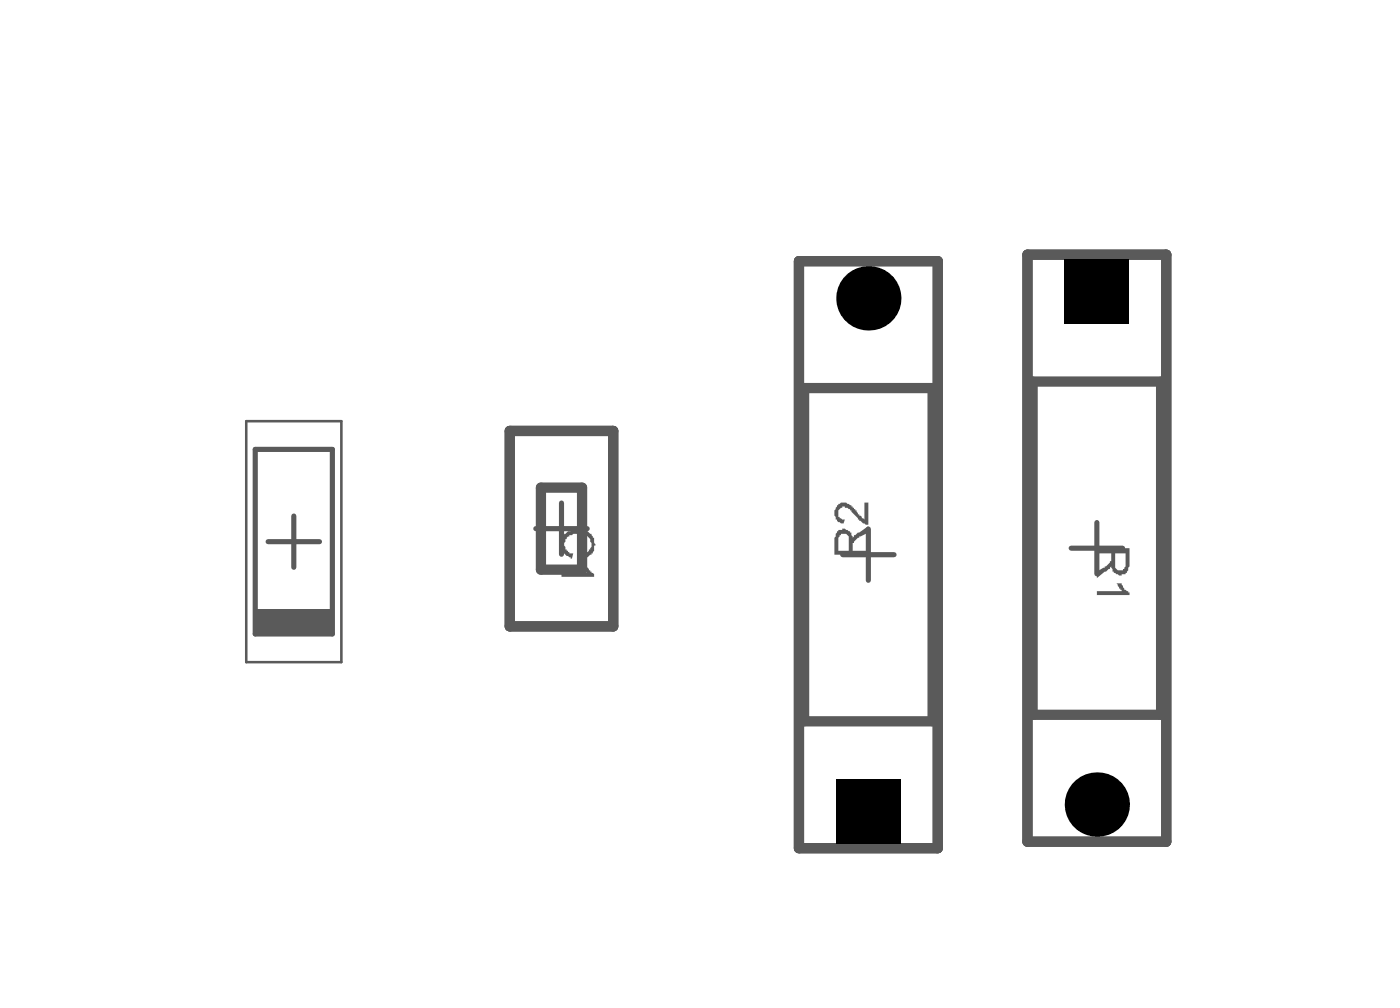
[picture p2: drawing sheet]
<svg xmlns="http://www.w3.org/2000/svg" width="91mm" height="65mm" viewBox="0 0 91 65" stroke-linecap="round" stroke-linejoin="round" font-family="sans-serif">
<path d="M16.5 29.1h5v11.9h-5zM17.4 35.1h3.3M19 33.4v3.3M34.7 34.2h3.3M36.4 32.6v3.3M54.6 35.9h3.3M56.2 34.3v3.3M69.4 35.5h3.3M71 33.8v3.4" fill="none" stroke="#5a5a5a" stroke-width=".33"/>
<path d="M51.7 16.9h9v38h-9zM66.5 16.5h9v38h-9zM33 27.9h6.7v12.7h-6.7zM35 31.6h2.7v5.3h-2.7zM52.1 25.1h8.3v21.6h-8.3zM66.9 24.7h8.3v21.6h-8.3z" fill="none" stroke="#5a5a5a" stroke-width=".67"/>
<path d="M15.9 27.3h6.2v15.6h-6.2z" fill="none" stroke="#5a5a5a" stroke-width=".17"/>
<path d="M16.5 39.4h5v1.6h-5z" fill-rule="evenodd" fill="#5a5a5a"/>
<path d="M51.7 16.9h9v38h-9zM66.5 16.5h9v38h-9zM33 27.9h6.7v12.7h-6.7z" fill="none" stroke="#5a5a5a" stroke-width=".67"/>
<g fill="#5a5a5a">
<path d="M36.4 34.6h.1a1.11 1.11 0 0 1 1.2-.3l.4 .1a.98 .98 0 0 1 .4 1.2l-.2 .3-.2 .2h-.2l-.1-.3 .3-.1v-.1a.4 .4 0 0 0 .1-.6 .91 .91 0 0 0-1.2-.4 .44 .44 0 0 0-.4 .5l-.1 .1 .1 .4 .3 .2h.2l-.1 .4-.6-.4v-.1v-.8z"/>
<path d="M36.4 37.1h1.7h-.1l-.3-.4v-.1h.3l.1 .3 .4 .3v.1h-2.1z"/>
<path d="M71 38.3h1.6l-.3-.5h.3l.2 .4 .3 .2v.1h-2.1z"/>
<path d="M54.2 32.7h.1a.51 .51 0 0 1 .8 0l.9 .9v-1.1h.2v1.5a.66 .66 0 0 1-.6-.4l-.7-.7a.41 .41 0 0 0-.6 .2 .41 .41 0 0 0 .4 .5l-.1 .3a.43 .43 0 0 1-.5-.4 .65 .65 0 0 1 .1-.8z"/>
<path d="M72.2 35.8v.6a.36 .36 0 0 0 .3 .5 .36 .36 0 0 0 .4-.4v-.7zM71 35.5h2.1v1.2v.1a.34 .34 0 0 1-.5 .4v.1h-.1l-.4-.2-.1-.4-.1 .1-.9 .6v-.4l.5-.2v-.1a.58 .58 0 0 0 .5-.5v-.4h-1z"/>
<path d="M54.4 34.6l-.1 .2v.9h.7v-.6a.39 .39 0 0 0-.1-.5 .39 .39 0 0 0-.4 0zM54.2 34.4l.5-.2 .4 .3 .1 .3 .1-.2 .9-.5v.4l-.6 .2v.1a.58 .58 0 0 0-.4 .5v.4h1v.2h-2.2v-1.1z"/>
</g>
<g fill="#000">
<path d="M69 16.8h4.1v4.2h-4.1z" fill-rule="evenodd"/>
<path d="M54.2 50.4h4.1v4.2h-4.1z" fill-rule="evenodd"/>
</g>
<g fill="#000">
<circle cx="56.2" cy="19.3" r="2.08"/>
<circle cx="71" cy="52.1" r="2.08"/>
</g>
</svg>
